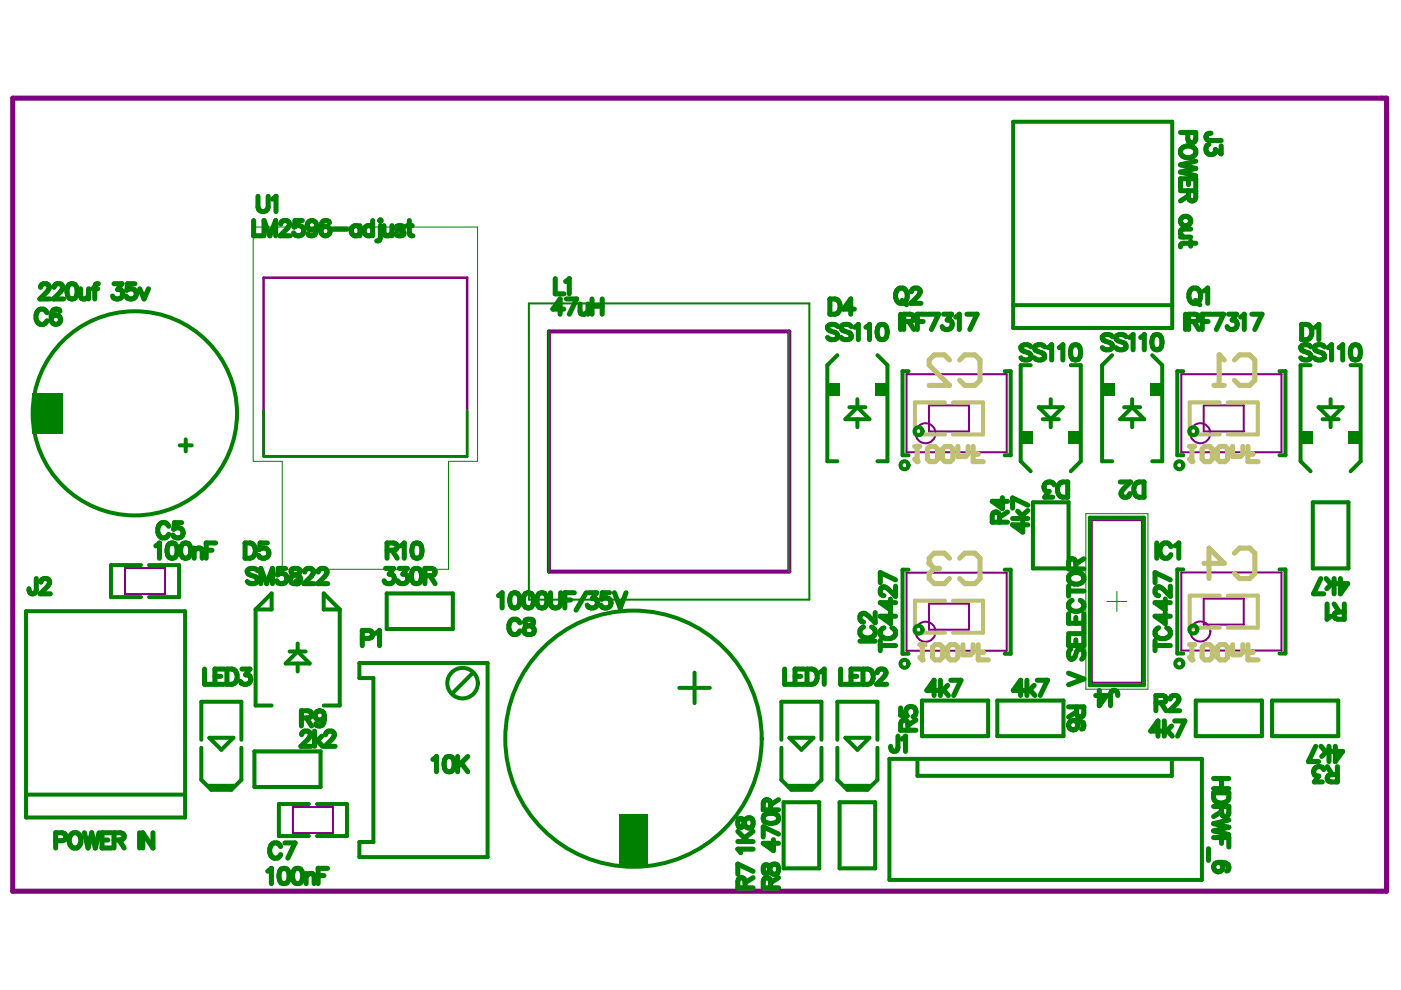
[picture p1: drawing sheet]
<svg xmlns="http://www.w3.org/2000/svg" width="297mm" height="210mm" viewBox="0 0 297 210" stroke-linecap="round" stroke-linejoin="round" font-family="sans-serif">
<path d="M53.7 48.1h47.6v49.7h-6.2v22.9h-35.3v-22.9h-6.1zM230.2 108.9h13.2v37.2h-13.2zM234.7 127.5h4.2M236.8 125.4v4.2" fill="none" stroke="#008000" stroke-width=".21"/>
<path d="M112.1 64.3h59.5v62.8h-59.5z" fill="none" stroke="#008000" stroke-width=".43"/>
<g fill="none" stroke="#800080" stroke-width=".43">
<path d="M192.2 79.3h21.2v16.6h-21.2zM250.5 79.3h21.2v16.6h-21.2zM197 86h8.4v5.5h-8.4zM255.2 86h8.5v5.5h-8.5zM231.5 110.3h10.6v34.4h-10.6zM26.5 120.5h8.5v5.5h-8.5zM192.2 121.4h21.2v16.6h-21.2zM197 128h8.4v5.5h-8.4zM250.5 121.4h21.2v16.5h-21.2zM255.2 126.9h8.5v5.5h-8.5zM62.1 171.1h8.5v5.5h-8.5z"/>
<circle cx="196.2" cy="91.9" r="2.12"/>
<circle cx="254.5" cy="91.9" r="2.12"/>
<circle cx="196.2" cy="133.9" r="2.12"/>
<circle cx="254.5" cy="133.9" r="2.12"/>
</g>
<path d="M55.9 58.9h43.1v37.9h-43.1z" fill="none" stroke="#800080" stroke-width=".54"/>
<g fill="none" stroke="#800080" stroke-width=".85">
<path d="M116.4 70.3h51v50.9h-51z"/>
<circle cx="63" cy="123.5" r=".42"/>
</g>
<path d="M2.7 20.8h291.3v168.2h-291.3z" fill="none" stroke="#800080" stroke-width="1.1"/>
<path d="M200.4 85.3h-6.4v6.8h6.4M202.1 85.3h6.3v6.8h-6.3M258.6 85.3h-6.4v6.8h6.4M260.3 85.3h6.4v6.8h-6.4M200.4 127.4h-6.4v6.7h6.4M202.1 127.4h6.3v6.7h-6.3M258.6 126.3h-6.4v6.8h6.4M260.3 126.3h6.4v6.8h-6.4" fill="none" stroke="#c0c073" stroke-width=".85"/>
<path d="M201.3 118.4l-1.1-1.1h-2.1l-1.1 1.1v1M203.5 118.4l1-1.1h2.2l1.1 1.1v4.3l-1.1 1h-2.2l-1-1" fill="none" stroke="#c0c073" stroke-width="1.1"/>
<circle cx="197" cy="119.4" r=".54" fill="#c0c073"/>
<path d="M197 119.4l1.1 1.1M195 136.7h1.1M195.5 136.7v3.2M198.1 120.5h1.1M198.1 120.5l-1.1 1.1v1.1l1.1 1h2.1l1.1-1" fill="none" stroke="#c0c073" stroke-width="1.1"/>
<circle cx="195.5" cy="139.9" r=".54" fill="#c0c073"/>
<path d="M193.9 94.6h1.1M194.5 94.6v3.3M195 139.4l.5 .5M197.7 137.2l.5-.5h1.1l.6 .5v2.2l-.6 .5h-1.1l-.5-.5zM200.9 137.2l.6-.5h1.1l.5 .5v2.2l-.5 .5h-1.1l-.6-.5zM204.2 136.7v2.1h1.6l.5-.5v-1.6M207.4 136.7v3.2h2.2M207.4 138.3h1.1" fill="none" stroke="#c0c073" stroke-width="1.1"/>
<circle cx="194.5" cy="97.9" r=".54" fill="#c0c073"/>
<path d="M201.3 76.3l-1.1-1.1h-2.1l-1.1 1.1v1.1l4.3 4.3h-4.3M203.5 76.3l1-1.1h2.2l1.1 1.1v4.3l-1.1 1.1h-2.2l-1-1.1M193.9 97.3l.6 .6M196.6 95.2l.6-.6h1l.6 .6v2.1l-.6 .6h-1l-.6-.6zM199.9 95.2l.5-.6h1.1l.5 .6v2.1l-.5 .6h-1.1l-.5-.6zM203.1 94.6v2.2h1.6l.5-.5v-1.7M206.3 94.6v3.3h2.2M206.3 96.3h1.1M255.3 119.4h4.3l-3.3-3.2v6.5M261.7 117.3l1.1-1.1h2.2l1 1.1v4.3l-1 1.1h-2.2l-1.1-1.1M252.2 136.7h1.1M252.7 136.7v3.2" fill="none" stroke="#c0c073" stroke-width="1.1"/>
<circle cx="252.7" cy="139.9" r=".54" fill="#c0c073"/>
<path d="M252.2 94.6h1.1M252.7 94.6v3.3M252.2 139.4l.5 .5M254.9 137.2l.5-.5h1.1l.5 .5v2.2l-.5 .5h-1.1l-.5-.5zM258.1 137.2l.5-.5h1.1l.6 .5v2.2l-.6 .5h-1.1l-.5-.5zM261.3 136.7v2.1h1.7l.5-.5v-1.6M264.6 136.7v3.2h2.1M264.6 138.3h1.1" fill="none" stroke="#c0c073" stroke-width="1.1"/>
<circle cx="252.7" cy="97.9" r=".54" fill="#c0c073"/>
<path d="M258.5 75.2v6.5M261.7 76.3l1.1-1.1h2.2l1 1.1v4.3l-1 1.1h-2.2l-1.1-1.1M252.2 97.3l.5 .6M254.9 95.2l.5-.6h1.1l.5 .6v2.1l-.5 .6h-1.1l-.5-.6zM257.4 81.7h2.2M258.1 95.2l.5-.6h1.1l.6 .6v2.1l-.6 .6h-1.1l-.5-.6zM261.3 94.6v2.2h1.7l.5-.5v-1.7M264.6 94.6v3.3h2.1M264.6 96.3h1.1" fill="none" stroke="#c0c073" stroke-width="1.1"/>
<circle cx="258.5" cy="75.2" r=".54" fill="#c0c073"/>
<path d="M258.5 75.2l1.1 1.1" fill="none" stroke="#c0c073" stroke-width="1.1"/>
<g fill="#008000">
<path d="M166.9 166.2h6l-1.3 1.3h-3.4z"/>
<path d="M44 166.2h5.9l-1.3 1.3h-3.4z"/>
<path d="M178.8 166.2h6l-1.3 1.3h-3.4z"/>
</g>
<g fill="none" stroke="#008000" stroke-width=".85">
<path d="M214.8 25.8h33.7v43.8h-33.7zM177.5 75.3l-2.1 2.1v20.4h2.1M186 75.3l2.2 2.1v20.4h-2.2M192.6 78.7h-1.2v17.8h1.2M213 78.7h1.3v17.8h-1.3M214.8 64.7h33.7M218.5 77.4h-2.1v20.4l2.1 2.1M227 77.4h2.1v20.4l-2.1 2.1M235.8 75.3l-2.1 2.1v20.4h2.1M244.3 75.3l2.1 2.1v20.4h-2.1M250.9 78.7h-1.3v17.8h1.3M271.3 78.7h1.2v17.8h-1.2"/>
<path d="M277.9 77.4h-2.2v20.4l2.2 2.1M286.4 77.4h2.1v20.4l-2.1 2.1M38.1 94.4h2.6M39.4 93.2v2.5M179.2 88.9l2.6-2.6 2.5 2.6zM180.1 86.3h3.4M181.8 84.6v1.7M181.8 88.9v1.7M220.2 86.3h5.1l-2.5 2.6zM221.1 88.9h3.4M222.8 84.6v1.7M222.8 88.9v1.7"/>
<path d="M237.5 88.9l2.5-2.6 2.6 2.6zM238.3 86.3h3.4M240 84.6v1.7M240 88.9v1.7M279.6 86.3h5.1l-2.6 2.6zM280.4 88.9h3.4M282.1 84.6v1.7M282.1 88.9v1.7M29.9 119.8h-6.4v6.8h6.4M31.6 119.8h6.4v6.8h-6.4M231.1 109.8h11.4v35.5h-11.4zM5.5 129.6h33.7v43.7h-33.7z"/>
<path d="M54.2 129.2l3.4-3.4v3.4zM54.2 129.2v20.4h3.4M61.4 138.1h3.4M63.1 136.4v1.7M68.6 125.8l3.4 3.4h-3.4zM72 129.2v20.4h-3.4M192.6 120.8h-1.2v17.8h1.2M213 120.8h1.3v17.8h-1.3M250.9 120.7h-1.3v17.9h1.3M271.3 120.7h1.2v17.9h-1.2M42.7 158.5v6.8l2.1 2.2h4.3l2.1-2.2v-6.8M42.7 156.9v-8.1h8.5v8.1"/>
<path d="M44.4 156.4h5.1l-2.6 2.6zM60.6 140.7l2.5-2.6 2.6 2.6zM63.1 140.7v1.7M76.2 140.6h27.2v41.1h-27.2v-3.2h3v-34.7h-3zM100.2 142.7l-4.3 4.3M144 145.8h6.5M147.3 142.6v6.5M165.7 158.5v6.8l2.1 2.2h4.2l2.2-2.2v-6.8M165.7 156.9v-8.1h8.5v8.1M167.4 156.4h5.1l-2.6 2.6zM177.5 158.5v6.8l2.2 2.2h4.2l2.1-2.2v-6.8M177.5 156.9v-8.1h8.5v8.1"/>
<path d="M179.2 156.4h5.1l-2.5 2.6zM5.5 168.5h33.7M65.5 170.5h-6.4v6.8h6.4M67.2 170.5h6.4v6.8h-6.4M188.6 160.9h66.2v25.7h-66.2zM194.5 160.9v3.6h54v-3.6"/>
</g>
<path d="M219 106.5h7.6v14h-7.6zM278.3 106.5h7.6v14h-7.6zM82 125.8h14v7.6h-14zM53.9 159.3h14.1v7.6h-14.1zM195.5 148.5h14v7.6h-14zM211.5 148.5h14v7.6h-14zM253.5 148.5h14v7.6h-14zM269.7 148.5h14v7.6h-14zM166.1 170.1h7.6v14h-7.6zM178 170.1h7.6v14h-7.6z" fill="none" stroke="#008000" stroke-width=".86"/>
<path d="M55.9 87.1v9.7h43.1v-9.7" fill="none" stroke="#008000" stroke-width=".54"/>
<path d="M116.4 70.3v50.9M167.4 70.3v50.9" fill="none" stroke="#008000" stroke-width=".43"/>
<g fill="#008000">
<path d="M175.4 81.2h2.6v2.6h-2.6z" fill-rule="evenodd"/>
<path d="M185.6 81.2h2.6v2.6h-2.6z" fill-rule="evenodd"/>
<path d="M275.7 91.4h2.6v2.6h-2.6z" fill-rule="evenodd"/>
<path d="M216.4 91.4h2.6v2.6h-2.6z" fill-rule="evenodd"/>
<path d="M226.6 91.4h2.5v2.6h-2.5z" fill-rule="evenodd"/>
<path d="M233.7 81.2h2.5v2.6h-2.5z" fill-rule="evenodd"/>
<path d="M243.9 81.2h2.5v2.6h-2.5z" fill-rule="evenodd"/>
<path d="M285.9 91.4h2.6v2.6h-2.6z" fill-rule="evenodd"/>
<path d="M6.9 83.4h6.4v8.5h-6.4z" fill-rule="evenodd"/>
<path d="M131.3 172.7h6v11.1h-6z" fill-rule="evenodd"/>
</g>
<g fill="none" stroke="#008000" stroke-width="1.1">
<path d="M250.3 28.1h3.2v1.4a.85 .85 0 0 1-.8 .8 .85 .85 0 0 1-.9-.8v-1.4M250.3 39.9v-2h3.2v2M250.4 31.6a1.89 1.89 0 0 1 3.1 .3 1.56 1.56 0 0 1-.8 1.5 1.56 1.56 0 0 1-1.6-.1 1.13 1.13 0 0 1-.7-1.7zM252 37.9v1.2M253.5 34.2l-3.2 .7 3.2 .8-3.2 .8 3.2 .8M256.3 30.6a1.1 1.1 0 0 0-.4 1.8 1.1 1.1 0 0 0 1.8-.2v-.5l1.2 .9v-1.7M256.8 28.2a.85 .85 0 0 0-1.1 1l.3 .4 .5 .2h2.4M53.8 46.8v3.2h1.8M54.7 41.6v2.3a1.09 1.09 0 0 0 1.1 1 1.09 1.09 0 0 0 1.1-1v-2.3M56 50v-3.2l1.2 3.2 1.2-3.2v3.2M57.7 42.2l.8-.6v3.2M59.5 47.5a.8 .8 0 0 1 .6-.7h.7a.79 .79 0 0 1 .4 1.2l-1.8 2h2.1"/>
<path d="M64.1 46.8h-1.5l-.2 1.3a1.14 1.14 0 0 1 1.7 0 1.14 1.14 0 0 1-.2 1.7 1.14 1.14 0 0 1-1.6-.4M67.1 47.8l-.1 1.6a.94 .94 0 0 1-.8 .6 .94 .94 0 0 1-.9-.5M69.9 47.2a.95 .95 0 0 0-1.4-.3l-.3 .5-.2 1.5M70.7 48.6h2.8M76.3 48.3a1.03 1.03 0 0 0-1.5-.2 1.03 1.03 0 0 0 0 1.6 1.03 1.03 0 0 0 1.5-.2M76.3 47.8v2.2M79 48.3a1.03 1.03 0 0 0-1.5-.2 1.03 1.03 0 0 0 0 1.6 1.03 1.03 0 0 0 1.5-.2M79 46.8v3.2M80.5 46.8l.1-.2 .2 .2-.2 .1zM80.6 47.8v2.7l-.1 .4-.6 .2M81.4 47.8v1.6l.2 .4 .7 .2 .8-.6M83.1 47.8v2.2"/>
<path d="M85.6 48.3a.98 .98 0 0 0-1.7 0l.2 .3 1.4 .5 .1 .4a.98 .98 0 0 1-1.7 0M86.3 47.8h1.1M86.8 46.8v2.6l.1 .4 .7 .2M117.7 59.1v3.2h1.9M119.9 59.7l.8-.6v3.2M250.3 40.4h3.2v1.4l-.1 .5a.75 .75 0 0 1-1.3 0l-.1-.5v-1.4M250.3 50.3h2.1M250.4 46.3a1.09 1.09 0 0 1 1.7-.3 1.09 1.09 0 0 1 0 1.7 1.09 1.09 0 0 1-1.7-.3l-.1-.3zM252 41.5l-1.7 1.1M252.4 48.6h-1.5l-.5 .1-.1 .8 .6 .8M252.4 51.1v1.1M253.5 51.6h-2.6l-.5 .1-.1 .6"/>
<path d="M8.6 60.9a.8 .8 0 0 1 .6-.7h.6a.79 .79 0 0 1 .5 1.2l-1.9 2h2.2M9.9 66.3a1.19 1.19 0 0 0-1.3-.8 1.19 1.19 0 0 0-1 1.3 1.42 1.42 0 0 0 .3 1.5 1.42 1.42 0 0 0 1.6 .3l.4-.6M11.5 60.9a.8 .8 0 0 1 .6-.7h.6a.79 .79 0 0 1 .5 1.2l-1.9 2h2.2M12.7 66a.95 .95 0 0 0-1.4-.3l-.3 .5-.1 1.5M14.7 60.3a1.05 1.05 0 0 1 1.5 .5 2.67 2.67 0 0 1-.3 2.4 1.05 1.05 0 0 1-1.5-.4 2.67 2.67 0 0 1 .3-2.5zM17.1 61.2v1.6l.1 .4 .8 .2 .8-.6M18.8 61.2v2.2M19.6 61.2h1.1M20.9 60.2l-.7 .1-.1 .5v2.6M24.2 60.2h1.7l-1 1.2a1.04 1.04 0 0 1 1.1 1.2 1.04 1.04 0 0 1-1.4 .8l-.4-.2-.3-.4M28.6 60.2h-1.5l-.2 1.3a1.14 1.14 0 0 1 1.7 0 1.14 1.14 0 0 1-.2 1.7 1.14 1.14 0 0 1-1.7-.4M29.6 61.2l1 2.2 .9-2.2"/>
<path d="M119.5 65.5h-2.3l1.6-2.1v3.2M120.1 63.4h2.2l-1.6 3.2M123 64.5v1.5l.1 .5 .8 .1 .8-.6M124.7 64.5v2.1M125.5 63.4v3.2M125.5 64.9h2.2M127.7 63.4v3.2M175.9 63.4h1.1a1.73 1.73 0 0 1 1.2 1.6 1.73 1.73 0 0 1-1.2 1.6h-1.1zM177.6 69.2a1.42 1.42 0 0 0-2.1 0 .83 .83 0 0 0 .6 1l.9 .3a.79 .79 0 0 1 .6 .6 .79 .79 0 0 1-.3 .8 1.49 1.49 0 0 1-1.8-.4M180.5 69.2a1.42 1.42 0 0 0-2.2 0 .83 .83 0 0 0 .6 1l1 .3a.79 .79 0 0 1 .6 .6 .79 .79 0 0 1-.3 .8 1.49 1.49 0 0 1-1.9-.4M181.1 65.5h-2.3l1.6-2.1v3.2M181.2 69.4l.8-.6v3.2"/>
<path d="M183.6 69.4l.8-.6v3.2M186.4 68.9a1.05 1.05 0 0 1 1.6 .5 2.67 2.67 0 0 1-.3 2.5 1.05 1.05 0 0 1-1.6-.5 2.68 2.68 0 0 1 .3-2.5zM190.2 61.5a1.19 1.19 0 0 1 1.4-.4 1.19 1.19 0 0 1 .7 1.2 1.42 1.42 0 0 1-.3 1.5 1.42 1.42 0 0 1-1.5 .4 2.01 2.01 0 0 1-.3-2.7zM190.9 66.6v3.3M191.3 63.7l.9 .9M191.6 68.2h1.4l.5-.2a.75 .75 0 0 0 0-1.2l-.5-.2h-1.4v3.3M192.7 68.2l1.1 1.7M193.3 61.8a.8 .8 0 0 1 .6-.7h.6a.79 .79 0 0 1 .5 1.2l-1.9 2h2.2M194.5 68.2h1.2M196.5 66.6h-2v3.3M196.9 66.6h2.1l-1.5 3.3M200.1 66.6h1.6l-.9 1.3a1.04 1.04 0 0 1 1.1 1.1 1.04 1.04 0 0 1-1.4 .9l-.4-.2-.4-.5"/>
<path d="M202.6 67.2l.8-.6v3.3M205 66.6h2.2l-1.6 3.3M218.6 73.6a1.42 1.42 0 0 0-2.2 0 .83 .83 0 0 0 .7 .9l.9 .3a.79 .79 0 0 1 .6 .6 .79 .79 0 0 1-.3 .8 1.49 1.49 0 0 1-1.9-.3M221.5 73.6a1.42 1.42 0 0 0-2.2 0 .83 .83 0 0 0 .6 .9l1 .3a.79 .79 0 0 1 .6 .6 .79 .79 0 0 1-.3 .8 1.49 1.49 0 0 1-1.9-.3M222.2 73.7l.8-.6v3.2M224.6 73.7l.8-.6v3.2M227.4 73.2a1.05 1.05 0 0 1 1.6 .5 2.67 2.67 0 0 1-.4 2.5 1.05 1.05 0 0 1-1.5-.5 2.68 2.68 0 0 1 .3-2.5zM235.9 71.4a1.42 1.42 0 0 0-2.2 0 .83 .83 0 0 0 .6 .9l.9 .3a.79 .79 0 0 1 .6 .6 .79 .79 0 0 1-.2 .8 1.49 1.49 0 0 1-1.9-.3M238.7 71.4a1.42 1.42 0 0 0-2.1 0 .83 .83 0 0 0 .6 .9l.9 .3a.79 .79 0 0 1 .6 .6 .79 .79 0 0 1-.3 .8 1.49 1.49 0 0 1-1.8-.3M239.5 71.5l.7-.6v3.3M241.8 71.5l.8-.6v3.3M244.7 71.1a1.05 1.05 0 0 1 1.5 .4 2.67 2.67 0 0 1-.3 2.5 1.05 1.05 0 0 1-1.5-.5 2.68 2.68 0 0 1 .3-2.4z"/>
<path d="M251.3 66.6v3.3M252 68.2h1.4l.5-.2a.75 .75 0 0 0 0-1.2l-.5-.2h-1.4v3.3M252.4 61.5a1.19 1.19 0 0 1 1.3-.4 1.19 1.19 0 0 1 .8 1.2 1.42 1.42 0 0 1-.3 1.5 1.42 1.42 0 0 1-1.5 .4 2 2 0 0 1-.3-2.7zM253.1 68.2l1.1 1.7M253.5 63.7l.9 .9M254.9 68.2h1.2M255.3 61.7l.8-.6v3.2M256.9 66.6h-2v3.3M257.3 66.6h2.1l-1.5 3.3M260.5 66.6h1.7l-1 1.3a1.04 1.04 0 0 1 1.1 1.1 1.04 1.04 0 0 1-1.4 .9l-.4-.2-.3-.5M263 67.2l.8-.6v3.3M265.4 66.6h2.2l-1.6 3.3"/>
<path d="M276 68.8h1.1a1.73 1.73 0 0 1 1.1 1.6 1.73 1.73 0 0 1-1.1 1.6h-1.1zM277.9 73.6a1.42 1.42 0 0 0-2.1 0 .83 .83 0 0 0 .6 .9l.9 .3a.79 .79 0 0 1 .6 .6 .79 .79 0 0 1-.3 .8 1.49 1.49 0 0 1-1.8-.3M278.9 69.4l.7-.6v3.2M280.8 73.6a1.42 1.42 0 0 0-2.1 0 .83 .83 0 0 0 .6 .9l.9 .3a.79 .79 0 0 1 .6 .6 .79 .79 0 0 1-.3 .8 1.49 1.49 0 0 1-1.8-.3M281.5 73.7l.8-.6v3.2M283.9 73.7l.8-.6v3.2M286.8 73.2a1.05 1.05 0 0 1 1.5 .5 2.67 2.67 0 0 1-.3 2.5 1.05 1.05 0 0 1-1.6-.5 2.68 2.68 0 0 1 .4-2.5zM33 115.7l.8-.6v3.3M35.8 111.6a1.19 1.19 0 0 0-1.4-.8 1.19 1.19 0 0 0-.9 1.2 1.42 1.42 0 0 0 .3 1.6 1.42 1.42 0 0 0 1.5 .3l.5-.6M35.9 115.3a1.05 1.05 0 0 1 1.5 .4 2.67 2.67 0 0 1-.3 2.5 1.05 1.05 0 0 1-1.5-.5 2.67 2.67 0 0 1 .3-2.4zM38.5 110.8h-1.5l-.2 1.4a1.14 1.14 0 0 1 1.8 0 1.14 1.14 0 0 1-.3 1.7 1.14 1.14 0 0 1-1.6-.5M38.8 115.3a1.05 1.05 0 0 1 1.5 .4 2.67 2.67 0 0 1-.3 2.5 1.05 1.05 0 0 1-1.6-.5 2.67 2.67 0 0 1 .4-2.4z"/>
<path d="M41.2 116.2v2.2M41.2 116.8l.7-.6 .8 .2 .2 .4v1.6M43.7 116.7h1.2M45.7 115.1h-2v3.3M52 115.1h1a1.73 1.73 0 0 1 1.2 1.6 1.73 1.73 0 0 1-1.2 1.7h-1zM56.7 115.1h-1.5l-.2 1.4a1.14 1.14 0 0 1 1.7 0 1.14 1.14 0 0 1-.2 1.7 1.14 1.14 0 0 1-1.7-.5M82.1 116.7h1.3l.5-.2a.75 .75 0 0 0 0-1.2l-.5-.2h-1.3v3.3M83.1 116.7l1.1 1.7M84.9 115.7l.8-.6v3.3M87.8 115.3a1.05 1.05 0 0 1 1.5 .4 2.67 2.67 0 0 1-.3 2.5 1.05 1.05 0 0 1-1.5-.5 2.67 2.67 0 0 1 .3-2.4zM211.9 110.7v-1.4l-.1-.4a.75 .75 0 0 0-1.3 0l-.1 .4v1.4h3.2M212.5 105.5v2.3l-2.1-1.5h3.2"/>
<path d="M213.6 108.6l-1.7 1M214.7 109.9h3.2M215.8 108.4l1.5 1.5M216.8 110.5v2.3l-2.1-1.5h3.2M217.9 108.2l-1.2 1.1M217.9 107.1l-3.2-1.5v2.1M223.5 102.8a1.1 1.1 0 0 0-1.8-.4 1.1 1.1 0 0 0 .3 1.8h.4l-.9 1.2h1.7M224.5 102.7l.8-.5h1.1v3.2h-1.1a1.76 1.76 0 0 1-.8-2.7zM229.8 118.5l-1.7 1.1M237.5 102.2h2.2l-1.6 1.5a.97 .97 0 0 0-.1 1.6l.9 .1a.8 .8 0 0 0 .6-.7M240.7 102.7l.8-.5h1.1v3.2h-1.1a1.76 1.76 0 0 1-.8-2.7zM245.3 115.1v3.3"/>
<path d="M248.2 115.9a1.19 1.19 0 0 0-1.3-.8 1.19 1.19 0 0 0-1 1.3 1.42 1.42 0 0 0 .3 1.5 1.42 1.42 0 0 0 1.6 .3l.4-.6M249.2 115.7l.7-.6v3.3M7.7 122.7v2.4l-.2 .5a.75 .75 0 0 1-1.2 0l-.2-.8M8.7 123.4a.8 .8 0 0 1 .6-.7h.6a.79 .79 0 0 1 .5 1.2l-1.9 2h2.2M54.6 121a1.42 1.42 0 0 0-2.2 0 .83 .83 0 0 0 .6 .9l1 .3a.79 .79 0 0 1 .5 .6 .79 .79 0 0 1-.2 .8 1.49 1.49 0 0 1-1.9-.3M55.3 123.7v-3.2l1.2 3.2 1.3-3.2v3.2M60.5 120.5h-1.5l-.2 1.4a1.14 1.14 0 0 1 1.8 0 1.14 1.14 0 0 1-.2 1.7 1.14 1.14 0 0 1-1.7-.5M61.9 120.7a.65 .65 0 0 0 .3 1 1.34 1.34 0 0 1 1.5 1.4l-.1 .3a1.27 1.27 0 0 1-2-.3 1.04 1.04 0 0 1 .9-1.2l.6-.2a.65 .65 0 0 0 .3-1l-.4-.2zM64.6 121.3a.8 .8 0 0 1 .6-.8h.6a.79 .79 0 0 1 .5 1.2l-1.8 2h2.1M67.5 121.3a.8 .8 0 0 1 .6-.8h.6a.79 .79 0 0 1 .5 1.2l-1.9 2h2.2M76.8 135.4h1.4a.85 .85 0 0 0 .8-.9 .85 .85 0 0 0-.8-.8h-1.4v3.2M79.7 134.3l.8-.6v3.2"/>
<path d="M81.8 120.5h1.6l-.9 1.2a1.04 1.04 0 0 1 1.1 1.2 1.04 1.04 0 0 1-1.4 .8l-.4-.1-.4-.5M84.6 120.5h1.7l-.9 1.2a1.04 1.04 0 0 1 1.1 1.2 1.04 1.04 0 0 1-1.4 .8l-.5-.1-.3-.5M87.7 120.7a1.05 1.05 0 0 1 1.5 .4 2.67 2.67 0 0 1-.3 2.5 1.05 1.05 0 0 1-1.5-.5 2.68 2.68 0 0 1 .3-2.4zM90.1 122.1h1.4l.4-.2a.75 .75 0 0 0 0-1.2l-.4-.2h-1.4v3.2M91.2 122.1l1 1.6M105.7 126.3l.8-.6v3.2M108.5 125.8a1.05 1.05 0 0 1 1.6 .5 2.67 2.67 0 0 1-.3 2.5 1.05 1.05 0 0 1-1.6-.5 2.67 2.67 0 0 1 .3-2.5zM110.2 132.1a1.19 1.19 0 0 0-1.4-.8 1.19 1.19 0 0 0-.9 1.2 1.42 1.42 0 0 0 .3 1.6 1.42 1.42 0 0 0 1.5 .3l.5-.6M111.4 125.8a1.05 1.05 0 0 1 1.5 .5 2.67 2.67 0 0 1-.3 2.5 1.05 1.05 0 0 1-1.5-.5 2.67 2.67 0 0 1 .3-2.5zM111.4 131.4a.65 .65 0 0 0 .3 1.1 1.34 1.34 0 0 1 1.6 1.4l-.2 .3a1.27 1.27 0 0 1-2-.3 1.04 1.04 0 0 1 .9-1.2l.7-.2a.65 .65 0 0 0 .3-1.1l-.5-.1zM114.3 125.8a1.05 1.05 0 0 1 1.5 .5 2.67 2.67 0 0 1-.3 2.5 1.05 1.05 0 0 1-1.5-.5 2.67 2.67 0 0 1 .3-2.5zM116.7 125.7v2.3a1.09 1.09 0 0 0 1.1 .9 1.09 1.09 0 0 0 1.1-.9v-2.3"/>
<path d="M119.8 127.2h1.2M121.8 125.7h-2v3.2M124.3 125.7l-2.2 3.7M124.8 125.7h1.7l-.9 1.2a1.04 1.04 0 0 1 1.1 1.2 1.04 1.04 0 0 1-1.4 .8l-.5-.1-.3-.5M129.2 125.7h-1.5l-.2 1.4a1.14 1.14 0 0 1 1.8-.1 1.14 1.14 0 0 1-.2 1.7 1.14 1.14 0 0 1-1.7-.4M130.3 125.7l1.2 3.2 1.2-3.2M182.3 135.9h3.3M183.1 132.9a1.19 1.19 0 0 0-.8 1.4 1.19 1.19 0 0 0 1.3 1 1.42 1.42 0 0 0 1.5-.4 1.42 1.42 0 0 0 .3-1.5l-.6-.5M185.6 129.9v2.1l-1.6-1.5a.97 .97 0 0 0-1.5-.2l-.2 1a.81 .81 0 0 0 .8 .6M186.6 136.9h3.3M186.6 135.8v2.2M187.4 133.1a1.19 1.19 0 0 0-.8 1.4 1.19 1.19 0 0 0 1.3 .9 1.42 1.42 0 0 0 1.5-.3 1.42 1.42 0 0 0 .3-1.5l-.6-.5"/>
<path d="M188.8 129.9v2.3l-2.2-1.5h3.3M188.8 127v2.3l-2.2-1.5h3.3M189.9 122.9l-3.3-1.5v2.2M189.9 124.3v2.1l-1.6-1.5a.97 .97 0 0 0-1.5-.2l-.2 1a.8 .8 0 0 0 .8 .6M226.6 130.1v2h3.2v-2M226.6 134.9v2h3.2v-2M226.6 124.2v2.2M226.6 125.3h3.2M226.7 122a1.89 1.89 0 0 1 3.1 .3 1.56 1.56 0 0 1-.8 1.5 1.56 1.56 0 0 1-1.7-.1 1.13 1.13 0 0 1-.6-1.7zM227 137.6a1.42 1.42 0 0 0 0 2.2 .83 .83 0 0 0 .9-.6l.3-1a.79 .79 0 0 1 .6-.6 .79 .79 0 0 1 .8 .3 1.48 1.48 0 0 1-.3 1.9M227.3 127.3a1.19 1.19 0 0 0-.8 1.4 1.19 1.19 0 0 0 1.3 .9 1.42 1.42 0 0 0 1.5-.3 1.42 1.42 0 0 0 .3-1.5l-.6-.5M228.1 120.6v-1.4l-.2-.4a.75 .75 0 0 0-1.2 0l-.1 .4v1.4h3.2"/>
<path d="M228.1 130.9v1.2M228.1 135.7v1.2M229.8 132.5v1.8h-3.2M244.9 136.9h3.2M244.9 135.8v2.2M245.7 133.1a1.19 1.19 0 0 0-.8 1.4 1.19 1.19 0 0 0 1.2 .9 1.42 1.42 0 0 0 1.6-.3 1.42 1.42 0 0 0 .3-1.5l-.6-.5M247.1 129.9v2.3l-2.2-1.5h3.2M247.1 127v2.3l-2.2-1.5h3.2M248.1 124.3v2.1l-1.5-1.5a.97 .97 0 0 0-1.6-.2l-.1 1a.8 .8 0 0 0 .8 .6M248.1 122.9l-3.2-1.5v2.2M280 122.7l-1.5 3.2h2.1M281.2 122.7l1 1.2"/>
<path d="M281.4 128.1v3.2l.7-.6M282.9 122.7v3.2M282.9 123.3l-1.6 1.5M282.9 128.1l1 1.7M284.2 122.7v3.2l1.5-2.2h-2.3M285 128.1v3.2h-1.4l-.4-.2a.75 .75 0 0 1 0-1.2l.4-.1h1.4M43.4 141.9v3.2h1.8M45.6 143.4h1.2M47.6 141.9h-2v3.2h2M48.1 141.9h1.1a1.72 1.72 0 0 1 1.1 1.6 1.72 1.72 0 0 1-1.1 1.6h-1.1zM51.3 141.9h1.7l-.9 1.2a1.04 1.04 0 0 1 1.1 1.2 1.04 1.04 0 0 1-1.4 .8l-.5-.2-.3-.4M63.9 152.2h1.4l.5-.1a.75 .75 0 0 0 0-1.3l-.5-.1h-1.4v3.2"/>
<path d="M64 155.8a.8 .8 0 0 1 .6-.8h.6a.79 .79 0 0 1 .5 1.2l-1.9 2h2.2M65 152.2l1.1 1.7M66.7 155v3.2M67.3 157l1.1 1.2M68.2 156.1l-1.5 1.5M68.8 151.8l-.2 1.5a.94 .94 0 0 1-.8 .6 .94 .94 0 0 1-.9-.4M69 155.8a.8 .8 0 0 1 .7-.8h.6a.79 .79 0 0 1 .4 1.2l-1.8 2h2.1M166.4 141.9v3.2h1.8M168.6 143.4h1.2M170.6 141.9h-2v3.2h2M171.1 141.9h1.1a1.72 1.72 0 0 1 1.1 1.6 1.72 1.72 0 0 1-1.1 1.6h-1.1zM174 142.5l.8-.6v3.2"/>
<path d="M178.2 141.9v3.2h1.9M180.4 143.4h1.3M182.4 141.9h-2v3.2h2M183 141.9h1a1.72 1.72 0 0 1 1.2 1.6 1.72 1.72 0 0 1-1.2 1.6h-1zM186 142.6a.8 .8 0 0 1 .6-.7h.6a.79 .79 0 0 1 .5 1.2l-1.9 2h2.2M190.4 156.1v2.4l-.2 .5a.75 .75 0 0 1-1.2 0l-.2-.8M191 150.1v1.5l1.3 .2a1.14 1.14 0 0 1 0-1.7 1.14 1.14 0 0 1 1.7 .2 1.14 1.14 0 0 1-.4 1.6M191.2 156.7l.8-.6v3.2M192.5 154.8v-1.4l-.2-.4a.75 .75 0 0 0-1.2 0l-.1 .4v1.4h3.2M194.2 152.7l-1.7 1M198.8 146.4h-2.3l1.5-2.2v3.3M199.4 144.2v3.3"/>
<path d="M200 146.2l1.1 1.3M200.9 145.3l-1.5 1.5M201.6 144.2h2.1l-1.5 3.3M217.2 146.4h-2.4l1.6-2.2v3.3M217.7 144.2v3.3M218.3 146.2l1.1 1.3M219.3 145.3l-1.6 1.5M219.9 144.2h2.2l-1.6 3.3M226.6 149.9h3.2v1.4l-.2 .4a.75 .75 0 0 1-1.2 0l-.2-.4v-1.4M226.6 142.7l3.2 1.3-3.2 1.2M227.6 152.7l1.6 .2a.94 .94 0 0 1 .6 .8 .94 .94 0 0 1-.5 .9M228.2 150.9l-1.6 1.1"/>
<path d="M233.1 146.4v3.2l1.5-2.1h-2.3M237 147.5a.85 .85 0 0 0-.9-1.1l-.5 .3-.2 .5v2.4M245.1 149h1.4l.4-.2a.75 .75 0 0 0 0-1.2l-.4-.1h-1.4v3.2M246.2 149l1 1.7M246.3 155h-2.3l1.5-2.2v3.3M246.9 152.8v3.3M247.5 154.9l1 1.2M248.1 148.2a.8 .8 0 0 1 .6-.7h.6a.79 .79 0 0 1 .5 1.2l-1.8 2h2.1M248.4 153.9l-1.5 1.6M249.1 152.8h2.1l-1.5 3.3M279 158.2l-1.6 3.3h2.2M280.1 158.2l1.1 1.3"/>
<path d="M281.8 158.2v3.3M281.8 158.9l-1.6 1.5M283.1 158.2v3.3l1.6-2.2h-2.4M11.8 178.3h1.4a.85 .85 0 0 0 .8-.9 .85 .85 0 0 0-.8-.8h-1.4v3.2M15 177a1.19 1.19 0 0 1 1.4-.4 1.19 1.19 0 0 1 .7 1.2 1.42 1.42 0 0 1-.3 1.5 1.42 1.42 0 0 1-1.5 .3 2.01 2.01 0 0 1-.3-2.6zM17.9 176.6l.8 3.2 .7-3.2 .8 3.2 .8-3.2M21.6 178.1h1.3M23.6 176.6h-2v3.2h2M24.2 178.1h1.4l.4-.2a.75 .75 0 0 0 0-1.2l-.4-.1h-1.4v3.2M25.3 178.1l1 1.7M29.6 176.6v3.2M32.4 176.6v3.2l-2.1-3.2v3.2"/>
<path d="M59.5 179.5a1.19 1.19 0 0 0-1.4-.8 1.19 1.19 0 0 0-.9 1.3 1.42 1.42 0 0 0 .3 1.5 1.42 1.42 0 0 0 1.5 .3l.5-.6M60.4 178.7h2.2l-1.6 3.3M91.8 161l.7-.6v3.2M94.6 160.5a1.05 1.05 0 0 1 1.5 .5 2.67 2.67 0 0 1-.3 2.5 1.05 1.05 0 0 1-1.5-.5 2.67 2.67 0 0 1 .3-2.5zM97 160.4v3.2M97.8 161.8l1.4 1.8M99.2 160.4l-2.2 2.2M156.4 178.4h3.3M156.4 176.3l2.2 2.1M156.6 173.7a1.22 1.22 0 0 0 .3 1.7l.6-.2 .2-.3a1.34 1.34 0 0 1 1.3-1.5l.4 .2a1.27 1.27 0 0 1-.4 2 1.04 1.04 0 0 1-1.2-1l-.1-.6a.65 .65 0 0 0-1.1-.3zM159.7 176.3l-1.9 1.4M162 172.9a2.51 2.51 0 0 1 2.9 0 1.05 1.05 0 0 1-.5 1.5 2.68 2.68 0 0 1-2.4-.3l-.2-.4z"/>
<path d="M163.4 171.7v-1.4l-.2-.4a.75 .75 0 0 0-1.2 0l-.2 .4v1.4h3.3M164 178v2.3l-2.2-1.5h3.3M165.1 176.8l-3.3-1.5v2.2M165.1 169.6l-1.7 1M256.2 180v2.4M257.3 165.1h3.2M257.3 167.2h3.2M257.3 171h3.2v1.4l-.1 .4a.75 .75 0 0 1-1.3 0l-.1-.4v-1.4M257.3 168.1h3.2v1.1a1.73 1.73 0 0 1-1.6 1.1 1.73 1.73 0 0 1-1.6-1.1zM257.3 177.6h3.2v2M259 165.1v2.1M259 177.6v1.2"/>
<path d="M259 172.1l-1.7 1M260.5 173.9l-3.2 .7 3.2 .8-3.2 .8 3.2 .7M280.7 163.2a1.1 1.1 0 0 0-1.8-.4 1.1 1.1 0 0 0 .2 1.8h.5l-.9 1.2h1.7M281.4 162.6l1.1 1.6M283.6 162.6v3.2h-1.4l-.5-.2a.75 .75 0 0 1 0-1.2l.5-.2h1.4M56.8 184.7l.7-.6v3.2M59.6 184.3a1.05 1.05 0 0 1 1.5 .4 2.67 2.67 0 0 1-.3 2.5 1.05 1.05 0 0 1-1.5-.5 2.67 2.67 0 0 1 .3-2.4zM62.5 184.3a1.05 1.05 0 0 1 1.5 .4 2.67 2.67 0 0 1-.3 2.5 1.05 1.05 0 0 1-1.5-.5 2.67 2.67 0 0 1 .3-2.4zM64.9 185.8l.8-.6 .7 .1 .2 .5v1.5M64.9 185.2v2.1M67.4 185.6h1.3M69.5 184.1h-2.1v3.2"/>
<path d="M158 188.2v-1.3l-.2-.5a.75 .75 0 0 0-1.2 0l-.2 .5v1.3h3.3M159.7 184.7l-3.3-1.5v2.2M159.7 186.1l-1.7 1.1M159.7 180h-3.3l.6 .8M162 183.5a1.22 1.22 0 0 0 .3 1.7l.6-.1 .2-.4a1.34 1.34 0 0 1 1.3-1.5l.4 .2a1.27 1.27 0 0 1-.4 2 1.04 1.04 0 0 1-1.2-1l-.1-.6a.66 .66 0 0 0-1.1-.3zM163.4 188.2v-1.3l-.2-.5a.75 .75 0 0 0-1.2 0l-.2 .5v1.3h3.3M165.1 186.1l-1.7 1.1M258.4 182.8l1.5 .2a.94 .94 0 0 1 .6 .8 .94 .94 0 0 1-.4 .9"/>
<circle cx="66.1" cy="47.8" r="1"/>
<circle cx="69" cy="49" r="1"/>
<circle cx="11.9" cy="67.8" r="1"/>
<circle cx="67.8" cy="151.7" r="1"/>
<circle cx="227.6" cy="153.8" r="1"/>
<circle cx="258.3" cy="183.8" r="1"/>
</g>
<g fill="none" stroke="#008000" stroke-width=".85">
<circle cx="28.6" cy="87.6" r="21.7"/>
<circle cx="191.8" cy="98.6" r=".85"/>
<circle cx="194.8" cy="91.4" r=".85"/>
<circle cx="250" cy="98.6" r=".85"/>
<circle cx="253" cy="91.4" r=".85"/>
<circle cx="63" cy="123.5" r=".42"/>
<circle cx="194.8" cy="133.5" r=".85"/>
<circle cx="253" cy="133.5" r=".85"/>
<circle cx="98.1" cy="144.8" r="3.2"/>
<circle cx="134.3" cy="156.6" r="27.2"/>
<circle cx="191.8" cy="140.7" r=".85"/>
<circle cx="250" cy="140.7" r=".85"/>
</g>
</svg>
